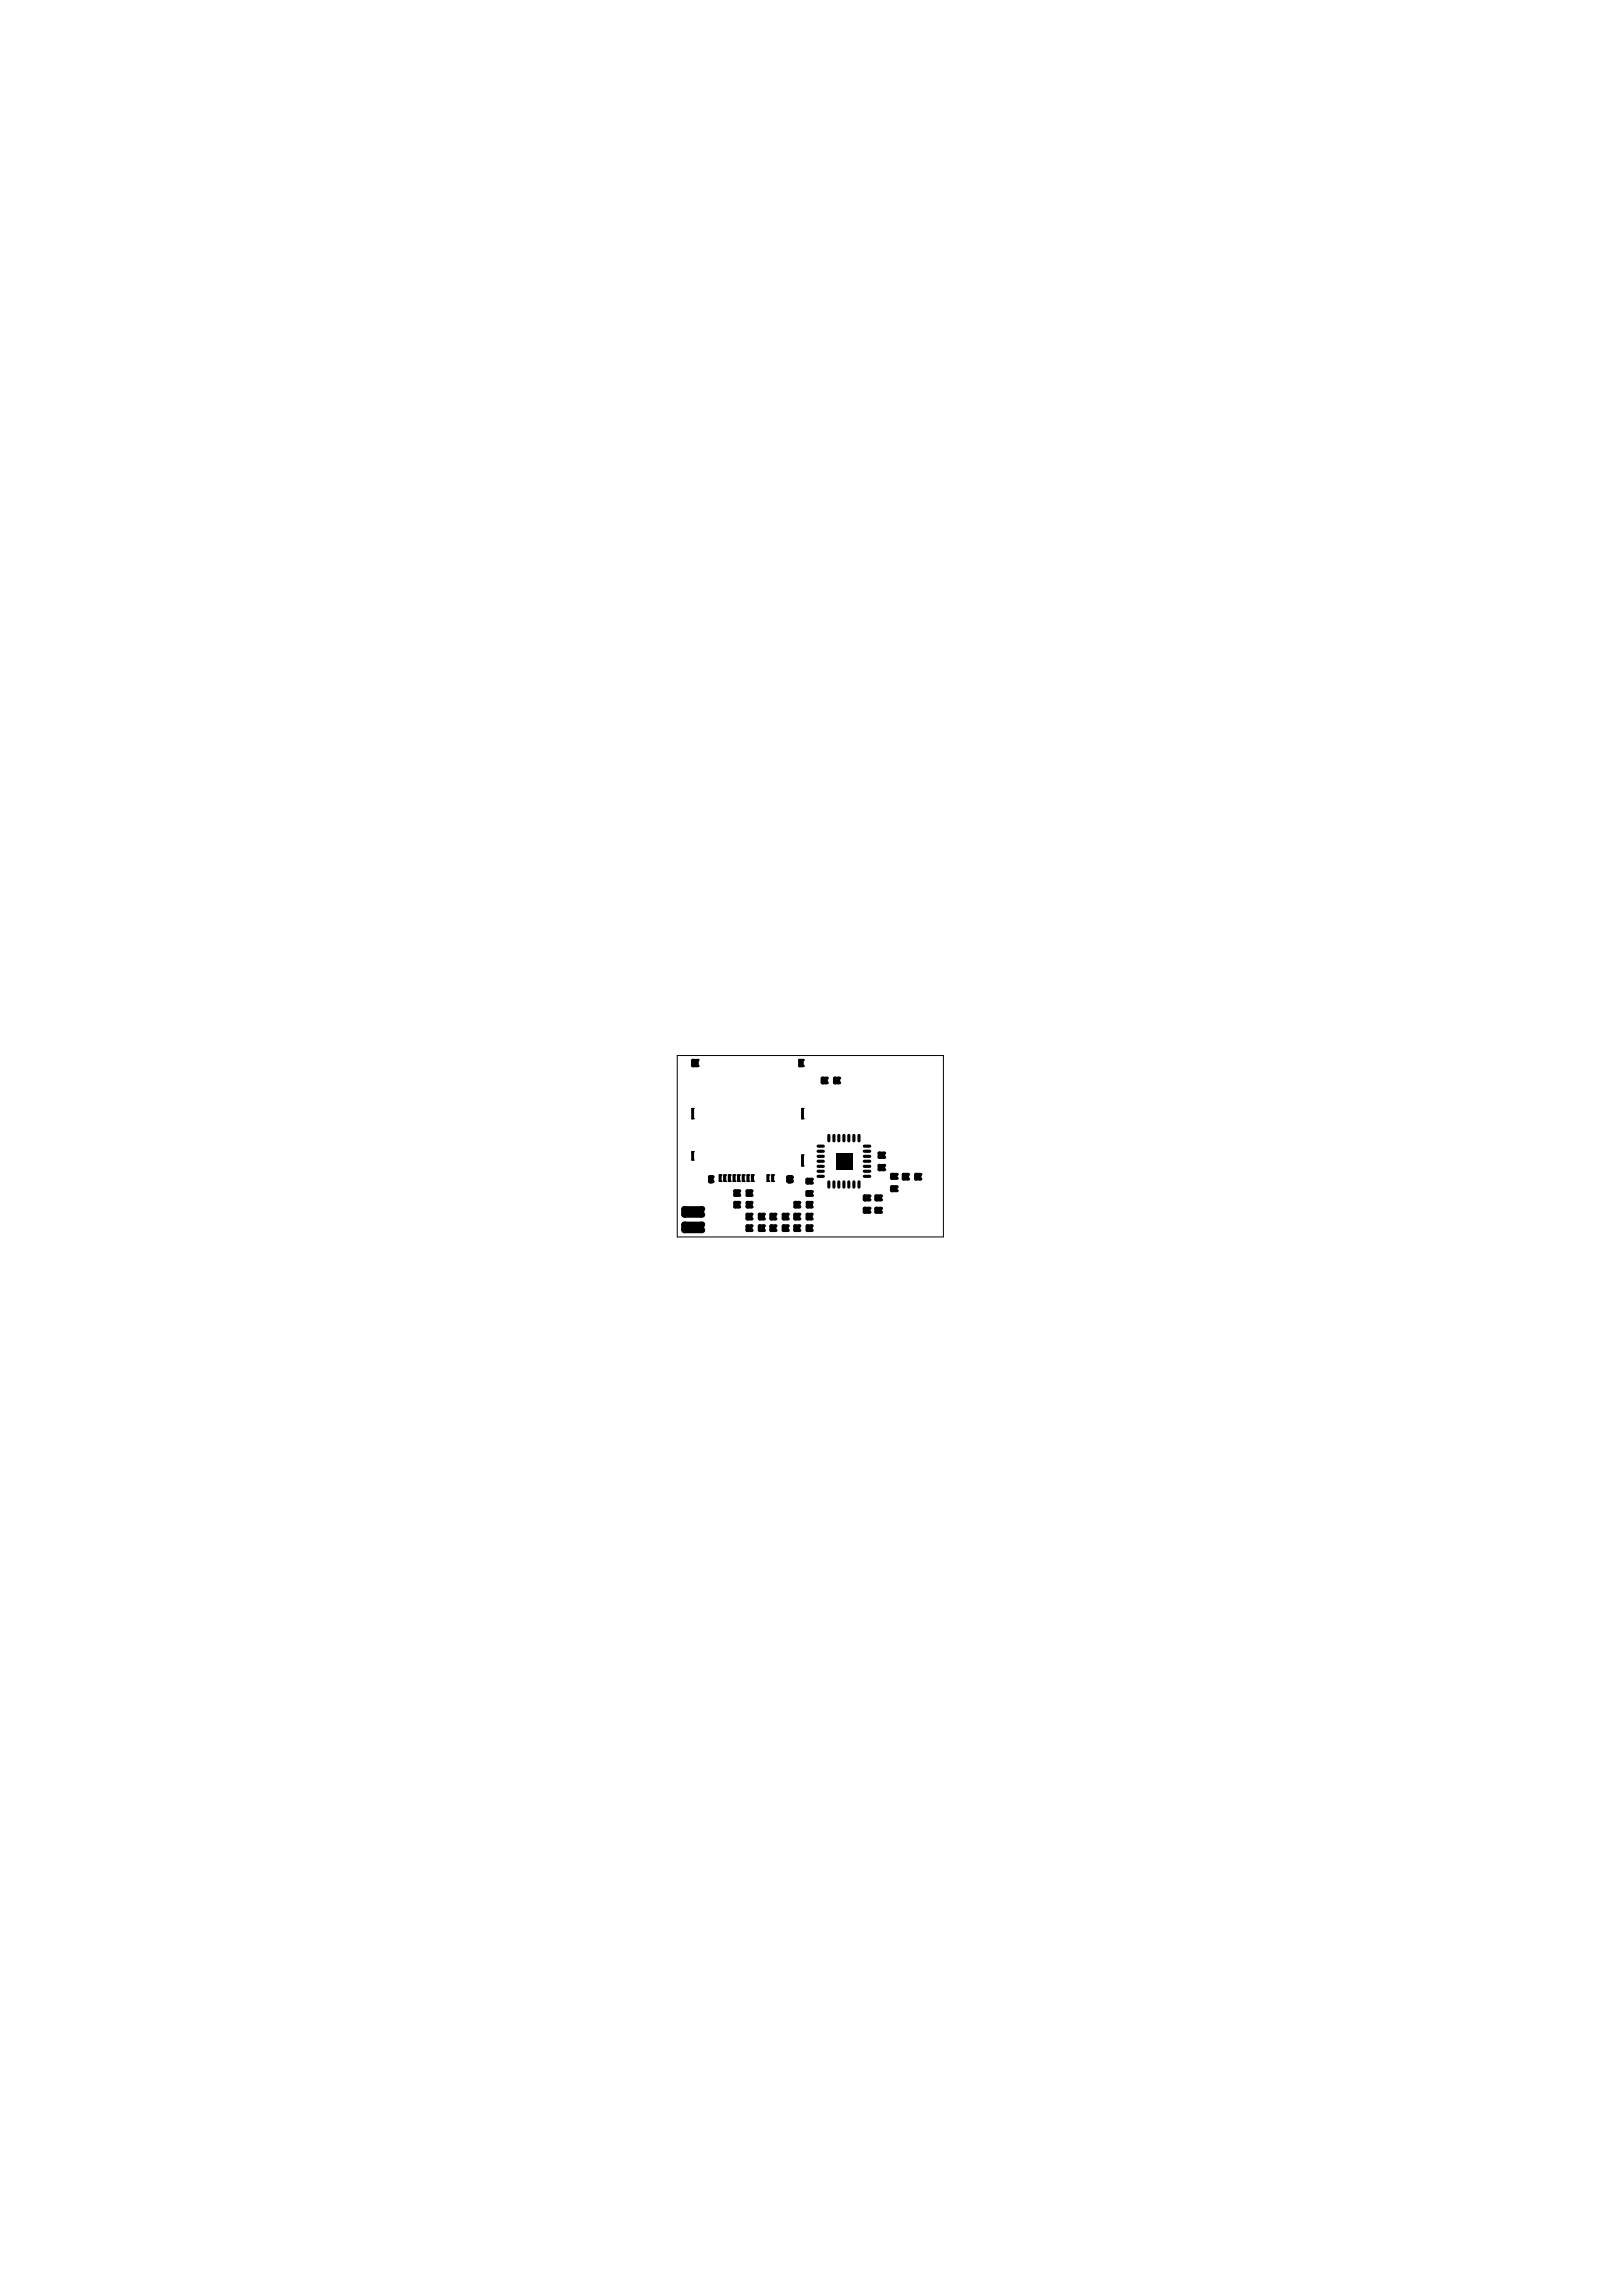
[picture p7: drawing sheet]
<svg xmlns="http://www.w3.org/2000/svg" width="210mm" height="297mm" viewBox="0 0 210 297" stroke-linecap="round" stroke-linejoin="round" font-family="sans-serif">
<path d="M87.6 136.6h34.5v23.4h-34.5z" fill="none" stroke="#000" stroke-width=".13"/>
<g fill="#000">
<path d="M89.4 137.1l.2-.1h.7l.1 .1v.8l-.1 .2h-.7l-.2-.2z" fill-rule="evenodd"/>
<path d="M103.4 137h.5l.1 .1v.8l-.1 .2h-.5l-.1-.2v-.8z" fill-rule="evenodd"/>
<path d="M89.5 148.9l.3 .1v1.1l-.1 .1-.3-.1v-1.1z" fill-rule="evenodd"/>
<path d="M89.5 143.3l.3 .1v1.3l-.1 .1h-.2l-.1-.1v-1.3z" fill-rule="evenodd"/>
<path d="M88.1 156.4l.4-.4h2.3l.3 .4v.8l-.3 .3h-2.3l-.4-.3z" fill-rule="evenodd"/>
<path d="M88.1 158.4l.4-.4h2.3l.3 .4v.8l-.3 .3h-2.3l-.4-.3z" fill-rule="evenodd"/>
<path d="M91.8 152h.3l.3 .3v.5l-.3 .3h-.3l-.2-.3v-.5z" fill-rule="evenodd"/>
<path d="M93.1 151.9l.3 .1v.8l-.1 .1-.3-.1v-.8z" fill-rule="evenodd"/>
<path d="M93.7 151.9l.3 .1v.8l-.1 .1-.3-.1v-.8z" fill-rule="evenodd"/>
<path d="M94.3 151.9l.3 .1v.8l-.1 .1-.3-.1v-.8z" fill-rule="evenodd"/>
<path d="M94.9 151.9l.3 .1v.8l-.1 .1-.3-.1v-.8z" fill-rule="evenodd"/>
<path d="M95.1 155.4h.5l.2 .2v.5l-.2 .2h-.5l-.2-.2v-.5z" fill-rule="evenodd"/>
<path d="M95.1 153.9h.5l.2 .2v.5l-.2 .3h-.5l-.2-.3v-.5z" fill-rule="evenodd"/>
<path d="M95.5 151.9l.3 .1v.8l-.1 .1-.3-.1v-.8z" fill-rule="evenodd"/>
<path d="M96.1 151.9l.3 .1v.8l-.1 .1-.3-.1v-.8z" fill-rule="evenodd"/>
<path d="M96.7 156.9h.5l.2 .2v.6l-.2 .2h-.5l-.2-.2v-.6z" fill-rule="evenodd"/>
<path d="M96.7 158.4h.5l.2 .2v.6l-.2 .2h-.5l-.2-.2v-.6z" fill-rule="evenodd"/>
<path d="M96.7 151.9l.3 .1v.8l-.1 .1-.3-.1v-.8z" fill-rule="evenodd"/>
<path d="M96.7 155.4h.5l.2 .2v.5l-.2 .2h-.5l-.2-.2v-.5z" fill-rule="evenodd"/>
<path d="M96.7 153.9h.5l.2 .2v.5l-.2 .3h-.5l-.2-.3v-.5z" fill-rule="evenodd"/>
<path d="M97.2 152l.1-.1 .3 .1v.8l-.1 .1-.3-.1z" fill-rule="evenodd"/>
<path d="M98.3 156.9h.5l.2 .2v.6l-.2 .2h-.5l-.2-.2v-.6z" fill-rule="evenodd"/>
<path d="M98.3 158.4h.5l.2 .2v.6l-.2 .2h-.5l-.2-.2v-.6z" fill-rule="evenodd"/>
<path d="M99.3 151.9l.3 .1v.8l-.1 .1-.3-.1v-.8z" fill-rule="evenodd"/>
<path d="M99.8 156.9h.5l.2 .2v.6l-.2 .2h-.5l-.2-.2v-.6z" fill-rule="evenodd"/>
<path d="M99.8 158.4h.5l.2 .2v.6l-.2 .2h-.5l-.2-.2v-.6z" fill-rule="evenodd"/>
<path d="M99.9 151.9l.3 .1v.8l-.1 .1-.3-.1v-.8z" fill-rule="evenodd"/>
<path d="M101.4 156.9h.5l.2 .2v.6l-.2 .2h-.5l-.2-.2v-.6z" fill-rule="evenodd"/>
<path d="M101.4 158.4h.5l.2 .2v.6l-.2 .2h-.5l-.2-.2v-.6z" fill-rule="evenodd"/>
<path d="M102 152h.3l.3 .3v.5l-.3 .3h-.3l-.3-.3v-.5z" fill-rule="evenodd"/>
<path d="M102.8 156.9h.6l.2 .2v.6l-.2 .2h-.6l-.2-.2v-.6z" fill-rule="evenodd"/>
<path d="M102.8 158.4h.6l.2 .2v.6l-.2 .2h-.6l-.2-.2v-.6z" fill-rule="evenodd"/>
<path d="M102.9 155.4h.5l.2 .2v.5l-.2 .2h-.5l-.2-.2v-.5z" fill-rule="evenodd"/>
<path d="M103.7 149.3l.3 .1v1.4l-.1 .1h-.2v-.1v-1.4z" fill-rule="evenodd"/>
<path d="M103.7 143.3l.3 .1v1.3l-.1 .1h-.2v-.1v-1.3z" fill-rule="evenodd"/>
<path d="M104.4 156.9h.6l.2 .2v.6l-.2 .2h-.6l-.2-.2v-.6z" fill-rule="evenodd"/>
<path d="M104.4 158.4h.6l.2 .2v.6l-.2 .2h-.6l-.2-.2v-.6z" fill-rule="evenodd"/>
<path d="M104.5 155.4h.5l.2 .2v.5l-.2 .2h-.5l-.2-.2v-.5z" fill-rule="evenodd"/>
<path d="M104.4 154h.6l.2 .2v.4l-.2 .3h-.6l-.2-.3v-.4z" fill-rule="evenodd"/>
<path d="M104.4 152.4h.6l.2 .2v.4l-.2 .3h-.6l-.2-.3v-.4z" fill-rule="evenodd"/>
<path d="M106.4 139.3h.5l.2 .2v.6l-.2 .2h-.5l-.2-.2v-.6z" fill-rule="evenodd"/>
<path d="M108 139.3h.5l.2 .2v.6l-.2 .2h-.5l-.2-.2v-.6z" fill-rule="evenodd"/>
<path d="M108.2 149.2h2.1v2.1h-2.1z" fill-rule="evenodd"/>
<path d="M111.8 156.1h.7l.2 .2v.5l-.2 .2h-.7l-.2-.2v-.5z" fill-rule="evenodd"/>
<path d="M111.8 154.5h.7l.2 .2v.5l-.2 .2h-.7l-.2-.2v-.5z" fill-rule="evenodd"/>
<path d="M113.7 149h.7l.2 .2v.5l-.2 .2h-.7l-.1-.2v-.5z" fill-rule="evenodd"/>
<path d="M113.7 150.6h.7l.2 .2v.5l-.2 .2h-.7l-.1-.2v-.5z" fill-rule="evenodd"/>
<path d="M113.3 154.5h.7l.2 .2v.5l-.2 .2h-.7l-.2-.2v-.5z" fill-rule="evenodd"/>
<path d="M113.3 156.1h.7l.2 .2v.5l-.2 .2h-.7l-.2-.2v-.5z" fill-rule="evenodd"/>
<path d="M115.4 153.3h.6l.2 .2v.5l-.2 .2h-.6l-.2-.2v-.5z" fill-rule="evenodd"/>
<path d="M115.4 151.7h.6l.2 .2v.5l-.2 .2h-.6l-.2-.2v-.5z" fill-rule="evenodd"/>
<path d="M116.9 151.7h.5l.3 .2v.6l-.3 .2h-.5l-.2-.2v-.6z" fill-rule="evenodd"/>
<path d="M118.5 151.7h.5l.2 .2v.6l-.2 .2h-.5l-.2-.2v-.6z" fill-rule="evenodd"/>
</g>
<g fill="#000">
<circle cx="89.6" cy="137.9" r=".16"/>
<circle cx="89.6" cy="137.1" r=".16"/>
<circle cx="90.3" cy="137.1" r=".16"/>
<circle cx="90.3" cy="137.9" r=".16"/>
<circle cx="103.4" cy="137.9" r=".16"/>
<circle cx="103.4" cy="137.1" r=".16"/>
<circle cx="103.9" cy="137.1" r=".16"/>
<circle cx="103.9" cy="137.9" r=".16"/>
<circle cx="106.4" cy="139.5" r=".2"/>
<circle cx="106.9" cy="139.5" r=".2"/>
<circle cx="108" cy="139.5" r=".2"/>
<circle cx="108.5" cy="139.5" r=".2"/>
<circle cx="88.5" cy="157.2" r=".38"/>
<circle cx="88.5" cy="158.4" r=".38"/>
<circle cx="88.5" cy="156.4" r=".38"/>
<circle cx="88.5" cy="159.2" r=".38"/>
<circle cx="90.8" cy="158.4" r=".38"/>
<circle cx="90.8" cy="156.4" r=".38"/>
<circle cx="90.8" cy="157.2" r=".38"/>
<circle cx="90.8" cy="159.2" r=".38"/>
<circle cx="91.8" cy="152.3" r=".25"/>
<circle cx="91.8" cy="152.8" r=".25"/>
<circle cx="92.1" cy="152.3" r=".25"/>
<circle cx="92.1" cy="152.8" r=".25"/>
<circle cx="95.1" cy="156.1" r=".2"/>
<circle cx="95.1" cy="154.6" r=".2"/>
<circle cx="95.1" cy="155.6" r=".2"/>
<circle cx="95.1" cy="154.1" r=".2"/>
<circle cx="95.6" cy="156.1" r=".2"/>
<circle cx="95.6" cy="154.1" r=".2"/>
<circle cx="95.6" cy="154.6" r=".2"/>
<circle cx="95.6" cy="155.6" r=".2"/>
<circle cx="96.7" cy="154.6" r=".2"/>
<circle cx="96.7" cy="157.1" r=".2"/>
<circle cx="96.7" cy="156.1" r=".2"/>
<circle cx="96.7" cy="154.1" r=".2"/>
<circle cx="96.7" cy="155.6" r=".2"/>
<circle cx="96.7" cy="158.6" r=".2"/>
<circle cx="96.7" cy="159.2" r=".2"/>
<circle cx="96.7" cy="157.7" r=".2"/>
<circle cx="97.2" cy="156.1" r=".2"/>
<circle cx="97.2" cy="154.6" r=".2"/>
<circle cx="97.2" cy="154.1" r=".2"/>
<circle cx="97.2" cy="157.7" r=".2"/>
<circle cx="97.2" cy="157.1" r=".2"/>
<circle cx="97.2" cy="158.6" r=".2"/>
<circle cx="97.2" cy="159.2" r=".2"/>
<circle cx="97.2" cy="155.6" r=".2"/>
<circle cx="98.3" cy="158.6" r=".2"/>
<circle cx="98.3" cy="157.1" r=".2"/>
<circle cx="98.3" cy="157.7" r=".2"/>
<circle cx="98.3" cy="159.2" r=".2"/>
<circle cx="98.8" cy="157.1" r=".2"/>
<circle cx="98.8" cy="158.6" r=".2"/>
<circle cx="98.8" cy="159.2" r=".2"/>
<circle cx="98.8" cy="157.7" r=".2"/>
<circle cx="99.8" cy="157.7" r=".2"/>
<circle cx="99.8" cy="158.6" r=".2"/>
<circle cx="99.8" cy="159.2" r=".2"/>
<circle cx="99.8" cy="157.1" r=".2"/>
<circle cx="100.3" cy="159.2" r=".2"/>
<circle cx="100.3" cy="157.1" r=".2"/>
<circle cx="100.3" cy="157.7" r=".2"/>
<circle cx="100.3" cy="158.6" r=".2"/>
<circle cx="101.4" cy="157.1" r=".2"/>
<circle cx="101.4" cy="157.7" r=".2"/>
<circle cx="101.4" cy="158.6" r=".2"/>
<circle cx="101.4" cy="159.2" r=".2"/>
<circle cx="101.9" cy="157.7" r=".2"/>
<circle cx="101.9" cy="157.1" r=".2"/>
<circle cx="101.9" cy="158.6" r=".2"/>
<circle cx="101.9" cy="159.2" r=".2"/>
<circle cx="102" cy="152.3" r=".3"/>
<circle cx="102" cy="152.8" r=".3"/>
<circle cx="102.3" cy="152.8" r=".3"/>
<circle cx="102.3" cy="152.3" r=".3"/>
<circle cx="102.8" cy="157.1" r=".2"/>
<circle cx="102.8" cy="158.6" r=".2"/>
<circle cx="102.8" cy="156.1" r=".2"/>
<circle cx="102.8" cy="155.6" r=".2"/>
<circle cx="102.8" cy="157.7" r=".2"/>
<circle cx="102.8" cy="159.2" r=".2"/>
<circle cx="103.4" cy="157.1" r=".2"/>
<circle cx="103.4" cy="156.1" r=".2"/>
<circle cx="103.4" cy="159.2" r=".2"/>
<circle cx="103.4" cy="155.6" r=".2"/>
<circle cx="103.4" cy="157.7" r=".2"/>
<circle cx="103.4" cy="158.6" r=".2"/>
<circle cx="104.4" cy="152.6" r=".2"/>
<circle cx="104.4" cy="154.2" r=".2"/>
<circle cx="104.4" cy="154.6" r=".2"/>
<circle cx="104.4" cy="153" r=".2"/>
<circle cx="104.4" cy="157.1" r=".2"/>
<circle cx="104.4" cy="156.1" r=".2"/>
<circle cx="104.4" cy="158.6" r=".2"/>
<circle cx="104.4" cy="159.2" r=".2"/>
<circle cx="104.4" cy="155.6" r=".2"/>
<circle cx="104.4" cy="157.7" r=".2"/>
<circle cx="105" cy="157.1" r=".2"/>
<circle cx="105" cy="156.1" r=".2"/>
<circle cx="105" cy="159.2" r=".2"/>
<circle cx="105" cy="158.6" r=".2"/>
<circle cx="105" cy="155.6" r=".2"/>
<circle cx="105" cy="157.7" r=".2"/>
<circle cx="105" cy="152.6" r=".2"/>
<circle cx="105" cy="154.2" r=".2"/>
<circle cx="105" cy="153" r=".2"/>
<circle cx="105" cy="154.6" r=".2"/>
<circle cx="106.4" cy="140.1" r=".2"/>
<circle cx="106.9" cy="140.1" r=".2"/>
<circle cx="108" cy="140.1" r=".2"/>
<circle cx="108.5" cy="140.1" r=".2"/>
<circle cx="111.8" cy="156.3" r=".2"/>
<circle cx="111.8" cy="156.8" r=".2"/>
<circle cx="111.8" cy="154.7" r=".2"/>
<circle cx="111.8" cy="155.2" r=".2"/>
<circle cx="112.5" cy="156.8" r=".2"/>
<circle cx="112.5" cy="156.3" r=".2"/>
<circle cx="112.5" cy="155.2" r=".2"/>
<circle cx="112.5" cy="154.7" r=".2"/>
<circle cx="113.3" cy="154.7" r=".2"/>
<circle cx="113.3" cy="156.3" r=".2"/>
<circle cx="113.3" cy="155.2" r=".2"/>
<circle cx="113.3" cy="156.8" r=".2"/>
<circle cx="113.7" cy="149.7" r=".2"/>
<circle cx="113.7" cy="149.2" r=".2"/>
<circle cx="113.7" cy="151.3" r=".2"/>
<circle cx="113.7" cy="150.8" r=".2"/>
<circle cx="114" cy="154.7" r=".2"/>
<circle cx="114" cy="156.3" r=".2"/>
<circle cx="114" cy="155.2" r=".2"/>
<circle cx="114" cy="156.8" r=".2"/>
<circle cx="114.4" cy="149.2" r=".2"/>
<circle cx="114.4" cy="151.3" r=".2"/>
<circle cx="114.4" cy="150.8" r=".2"/>
<circle cx="114.4" cy="149.7" r=".2"/>
<circle cx="115.4" cy="153.5" r=".2"/>
<circle cx="115.4" cy="154" r=".2"/>
<circle cx="115.4" cy="152.4" r=".2"/>
<circle cx="115.4" cy="151.9" r=".2"/>
<circle cx="116" cy="153.5" r=".2"/>
<circle cx="116" cy="154" r=".2"/>
<circle cx="116" cy="152.4" r=".2"/>
<circle cx="116" cy="151.9" r=".2"/>
<circle cx="116.9" cy="151.9" r=".2"/>
<circle cx="116.9" cy="152.5" r=".2"/>
<circle cx="117.4" cy="152.5" r=".2"/>
<circle cx="117.4" cy="151.9" r=".2"/>
<circle cx="118.5" cy="152.5" r=".2"/>
<circle cx="118.5" cy="151.9" r=".2"/>
<circle cx="119" cy="151.9" r=".2"/>
<circle cx="119" cy="152.5" r=".2"/>
</g>
<g fill="none" stroke="#000" stroke-width=".41">
<path d="M105.9 151.5h.6M105.9 152.2h.6M105.9 149.6h.6M105.9 150.2h.6M105.9 148.3h.6M105.9 148.9h.6M105.9 150.9h.6M107.3 146.9v.7M107.3 152.9v.7M107.9 146.9v.7M107.9 152.9v.7M108.6 146.9v.7"/>
<path d="M108.6 152.9v.7M109.2 146.9v.7M109.2 152.9v.7M109.8 146.9v.7M109.8 152.9v.7M110.5 146.9v.7M110.5 152.9v.7M111.2 146.9v.7M111.2 152.9v.7M111.8 151.5h.8M111.8 152.2h.8M111.8 149.6h.8"/>
<path d="M111.8 150.2h.8M111.8 148.3h.8M111.8 148.9h.8M111.8 150.9h.8"/>
</g>
<g fill="none" stroke="#000" stroke-width=".2">
<path d="M93.1 152h.1M93.1 152.8h.1M93.3 152.8h.1M93.3 152h.1M93.7 152h.1M93.7 152.8h.1M93.9 152.8h.1M93.9 152h.1M94.3 152h.1M94.3 152.8h.1M94.5 152.8h.1M94.5 152h.1"/>
<path d="M94.9 152h.1M94.9 152.8h.1M95.1 152.8h.1M95.1 152h.1M95.5 152h.1M95.5 152.8h.1M95.7 152.8h.1M95.7 152h.1M96.1 152h.1M96.1 152.8h.1M96.3 152.8h.1M96.3 152h.1"/>
<path d="M96.7 152h.1M96.7 152.8h.1M96.9 152.8h.1M96.9 152h.1M97.3 152h.1M97.3 152.8h.1M97.5 152.8h.1M97.5 152h.1M99.3 152h.1M99.3 152.8h.1M99.5 152.8h.1M99.5 152h.1"/>
<path d="M99.9 152h.1M99.9 152.8h.1M100.1 152.8h.1M100.1 152h.1"/>
</g>
<g fill="none" stroke="#000" stroke-width=".15">
<path d="M89.5 149h.1M89.5 150.1h.1M89.5 143.4h.1M89.5 144.7h.1M89.7 149h.1M89.7 150.1h.1M89.7 143.4h.1M89.7 144.7h.1M103.7 149.4h.1M103.7 150.8h.1M103.7 143.4h.1M103.7 144.7h.1"/>
<path d="M103.9 149.4h.1M103.9 150.8h.1M103.9 143.4h.1M103.9 144.7h.1"/>
</g>
</svg>
